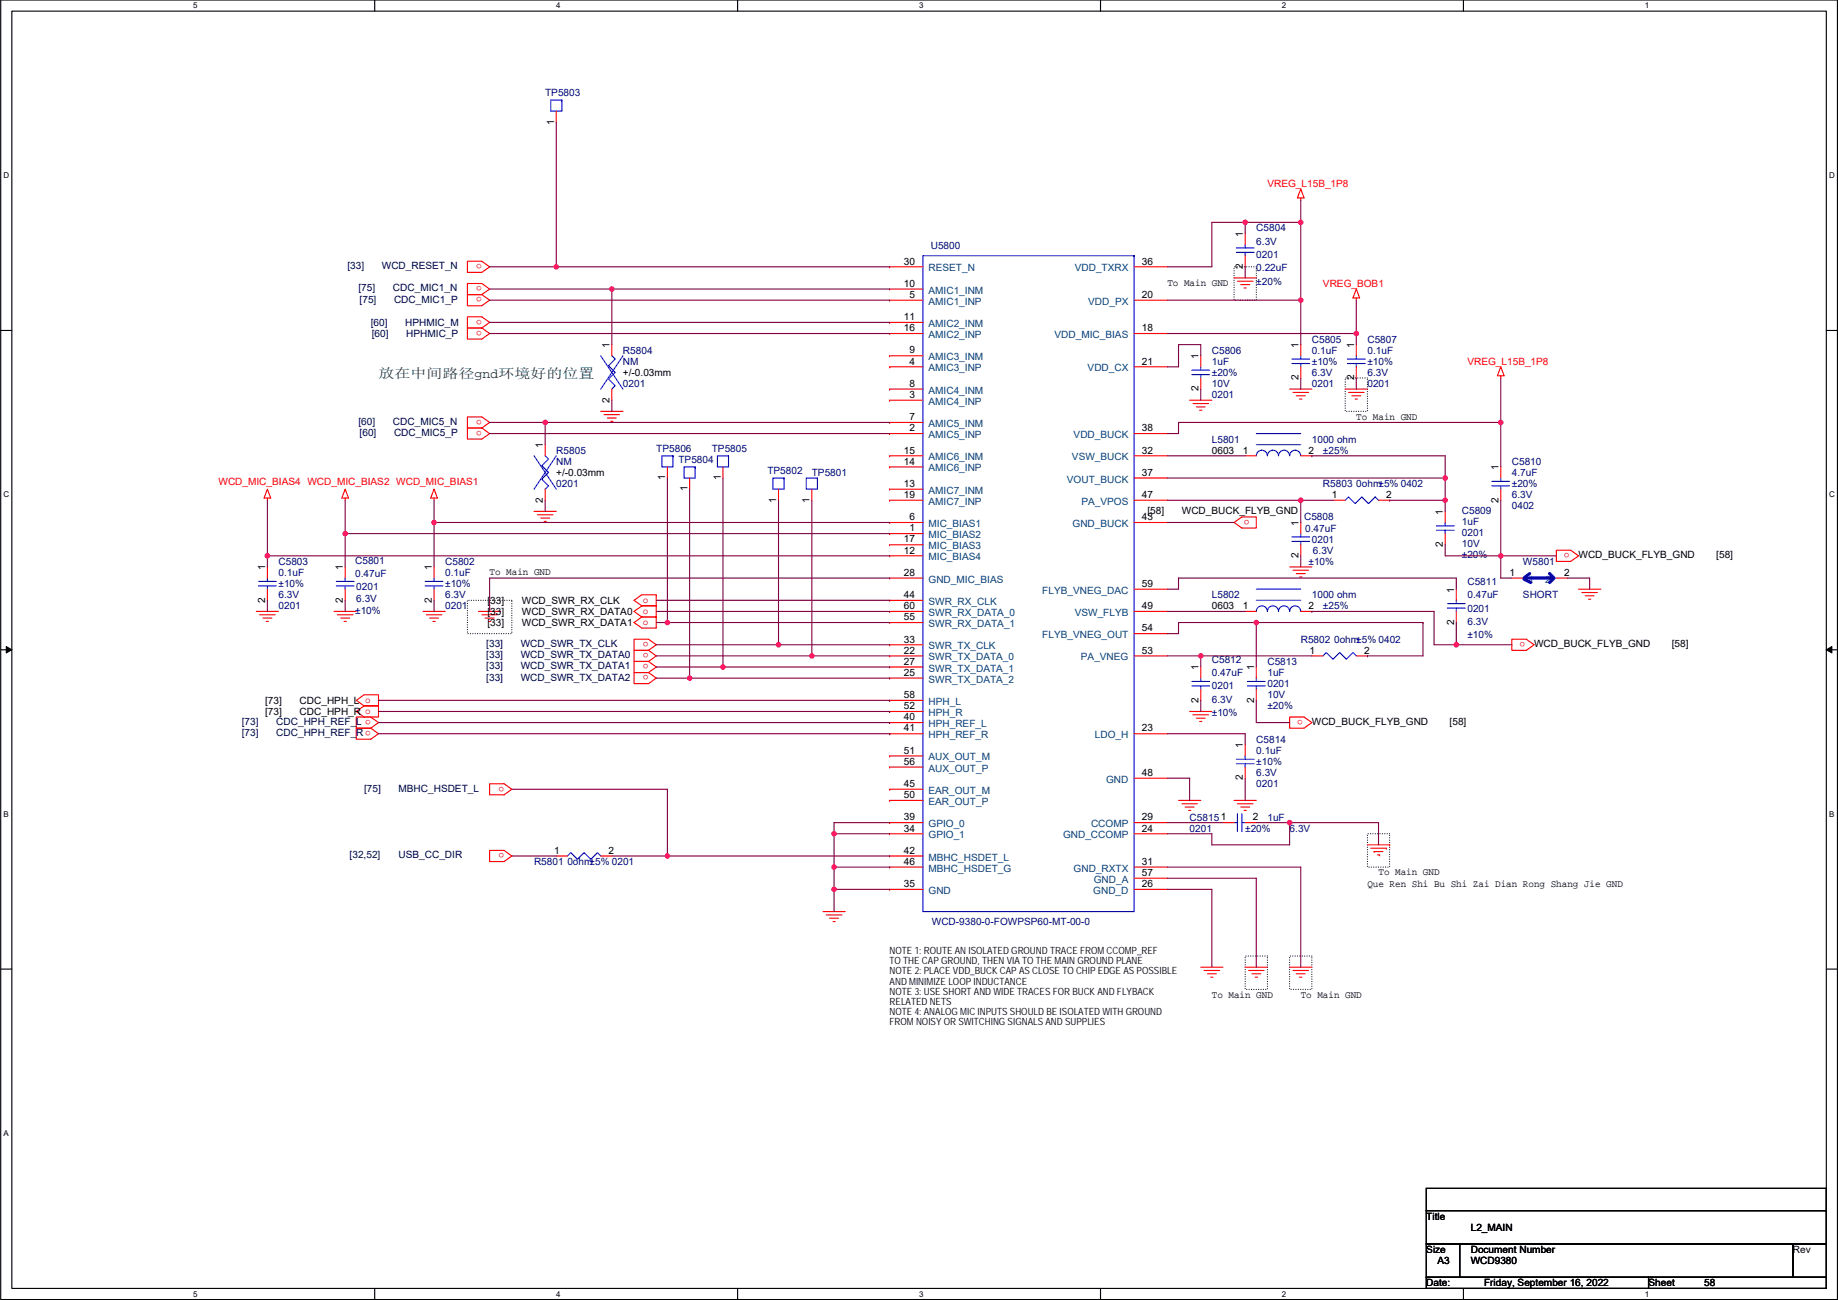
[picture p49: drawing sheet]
<svg xmlns="http://www.w3.org/2000/svg" width="420mm" height="297mm" viewBox="0 0 420 297" stroke-linecap="round" stroke-linejoin="round" font-family="sans-serif">
<defs><g id="words">
<text font-size="3" fill="#008000" x="86.5" y="86.4">放在中间路径gnd环境好的位置</text>
<g font-size="2.3" fill="#000080">
<text x="124.6" y="21.9">TP5803</text>
<text x="287.2" y="52.9">C5804</text>
<text x="212.8" y="56.9">U5800</text>
<text x="287.2" y="59">0201</text>
<text x="287.2" y="55.9">6.3V</text>
<text x="287.2" y="62">0.22uF</text>
<text x="287.2" y="65.1">±20%</text>
<text x="142.4" y="80.8">R5804</text>
<text x="142.4" y="83.4">NM</text>
<text x="277" y="80.8">C5806</text>
<text x="277" y="83.4">1uF</text>
<text x="299.9" y="78.3">C5805</text>
<text x="299.9" y="80.8">0.1uF</text>
<text x="299.9" y="83.4">±10%</text>
<text x="312.6" y="78.3">C5807</text>
<text x="312.6" y="80.8">0.1uF</text>
<text x="312.6" y="83.4">±10%</text>
<text x="142.4" y="88.4">0201</text>
<text x="277" y="88.4">10V</text>
<text x="277" y="85.9">±20%</text>
<text x="299.9" y="88.4">0201</text>
<text x="299.9" y="85.9">6.3V</text>
<text x="312.6" y="88.4">0201</text>
<text x="312.6" y="85.9">6.3V</text>
<text x="277" y="91">0201</text>
<text x="277" y="101.1">L5801</text>
<text x="299.9" y="101.1">1000 ohm</text>
<text x="127.2" y="103.7">R5805</text>
<text x="127.2" y="106.2">NM</text>
<text x="150" y="103.2">TP5806</text>
<text x="155.1" y="105.7">TP5804</text>
<text x="162.7" y="103.2">TP5805</text>
<text x="302.4" y="103.7">±25%</text>
<text x="345.6" y="106.2">C5810</text>
<text x="127.2" y="111.3">0201</text>
<text x="175.4" y="108.2">TP5802</text>
<text x="185.6" y="108.8">TP5801</text>
<text x="302.4" y="111.3">R5803 0ohm±5% 0402</text>
<text x="345.6" y="108.8">4.7uF</text>
<text x="345.6" y="113.8">6.3V</text>
<text x="345.6" y="111.3">±20%</text>
<text x="298.1" y="118.9">C5808</text>
<text x="334.2" y="117.4">C5809</text>
<text x="334.2" y="119.9">1uF</text>
<text x="345.6" y="116.4">0402</text>
<text x="298.4" y="121.5">0.47uF</text>
<text x="299.9" y="124">0201</text>
<text x="334.2" y="122.5">0201</text>
<text x="334.2" y="125">10V</text>
<text x="63.7" y="129.1">C5803</text>
<text x="63.7" y="131.6">0.1uF</text>
<text x="81.2" y="128.8">C5801</text>
<text x="81.2" y="131.9">0.47uF</text>
<text x="101.8" y="129.1">C5802</text>
<text x="101.8" y="131.6">0.1uF</text>
<text x="299.1" y="129.1">±10%</text>
<text x="300.1" y="126.5">6.3V</text>
<text x="334.2" y="127.6">±20%</text>
<text x="348.1" y="129.1">W5801</text>
<text x="63.7" y="136.7">6.3V</text>
<text x="63.7" y="134.2">±10%</text>
<text x="81.4" y="134.9">0201</text>
<text x="81.4" y="137.5">6.3V</text>
<text x="101.8" y="136.7">6.3V</text>
<text x="101.8" y="134.2">±10%</text>
<text x="277" y="136.7">L5802</text>
<text x="299.9" y="136.7">1000 ohm</text>
<text x="335.4" y="133.6">C5811</text>
<text x="335.4" y="136.7">0.47uF</text>
<text x="348.1" y="136.7">SHORT</text>
<text x="63.7" y="139.2">0201</text>
<text x="81.2" y="140.3">±10%</text>
<text x="101.8" y="139.2">0201</text>
<text x="302.4" y="139.2">±25%</text>
<text x="335.4" y="139.7">0201</text>
<text x="335.4" y="142.8">6.3V</text>
<text x="297.3" y="146.9">R5802 0ohm±5% 0402</text>
<text x="335.4" y="145.8">±10%</text>
<text x="277" y="151.4">C5812</text>
<text x="277" y="154.5">0.47uF</text>
<text x="289.7" y="151.9">C5813</text>
<text x="289.7" y="154.5">1uF</text>
<text x="277" y="157.5">0201</text>
<text x="277" y="160.6">6.3V</text>
<text x="289.7" y="157">0201</text>
<text x="289.7" y="159.6">10V</text>
<text x="277" y="163.6">±10%</text>
<text x="289.7" y="162.1">±20%</text>
<text x="287.2" y="169.7">C5814</text>
<text x="287.2" y="172.3">0.1uF</text>
<text x="287.2" y="179.9">0201</text>
<text x="287.2" y="177.3">6.3V</text>
<text x="287.2" y="174.8">±10%</text>
<text x="271.9" y="187.5">C58151</text>
<text x="271.9" y="190">0201</text>
<text x="284.6" y="190">±20%</text>
<text x="289.7" y="187.5">1uF</text>
<text x="294.8" y="190">6.3V</text>
<text x="122.1" y="197.7">R5801 0ohm±5% 0201</text>
<text x="213" y="211.4">WCD-9380-0-FOWPSP60-MT-00-0</text>
</g>
<g font-size="2.3">
<text x="126.6" y="28.5" transform="rotate(-90 126.6 28.5)">1</text>
<text x="284.1" y="54.1" transform="rotate(-90 284.1 54.1)">1</text>
<text x="206.6" y="60.5">30</text>
<text x="206.6" y="65.5">10</text>
<text x="261" y="60.5">36</text>
<text x="266.9" y="65.4">To Main GND</text>
<text x="284.1" y="61.5" transform="rotate(-90 284.1 61.5)">2</text>
<text x="207.9" y="68.1">5</text>
<text x="261" y="68.1">20</text>
<text x="206.6" y="73.2">11</text>
<text x="206.6" y="75.7">16</text>
<text x="261" y="75.7">18</text>
<text x="139.3" y="79.5" transform="rotate(-90 139.3 79.5)">1</text>
<text x="207.9" y="80.8">9</text>
<text x="207.9" y="83.3">4</text>
<text x="261" y="83.3">21</text>
<text x="274" y="82" transform="rotate(-90 274 82)">1</text>
<text x="296.8" y="79.5" transform="rotate(-90 296.8 79.5)">1</text>
<text x="309.5" y="79.5" transform="rotate(-90 309.5 79.5)">1</text>
<text x="142.4" y="85.9">+/-0.03mm</text>
<text x="207.9" y="88.4">8</text>
<text x="274" y="89.4" transform="rotate(-90 274 89.4)">2</text>
<text x="296.8" y="86.9" transform="rotate(-90 296.8 86.9)">2</text>
<text x="309.5" y="86.9" transform="rotate(-90 309.5 86.9)">2</text>
<text x="139.3" y="92" transform="rotate(-90 139.3 92)">2</text>
<text x="207.9" y="90.9">3</text>
<text x="310" y="95.9">To Main GND</text>
<text x="207.9" y="96">7</text>
<text x="207.9" y="98.6">2</text>
<text x="261" y="98.6">38</text>
<text x="124.1" y="102.4" transform="rotate(-90 124.1 102.4)">1</text>
<text x="206.6" y="103.6">15</text>
<text x="206.6" y="106.2">14</text>
<text x="261" y="103.6">32</text>
<text x="277" y="103.7">0603</text>
<text x="284.1" y="103.6">1</text>
<text x="299.1" y="103.6">2</text>
<text x="342.6" y="107.4" transform="rotate(-90 342.6 107.4)">1</text>
<text x="127.2" y="108.8">+/-0.03mm</text>
<text x="152.1" y="109.7" transform="rotate(-90 152.1 109.7)">1</text>
<text x="157.1" y="112.3" transform="rotate(-90 157.1 112.3)">1</text>
<text x="164.7" y="109.7" transform="rotate(-90 164.7 109.7)">1</text>
<text x="206.6" y="111.3">13</text>
<text x="206.6" y="113.8">19</text>
<text x="261" y="108.7">37</text>
<text x="261" y="113.8">47</text>
<text x="304.4" y="113.8">1</text>
<text x="316.9" y="113.8">2</text>
<text x="124.1" y="114.8" transform="rotate(-90 124.1 114.8)">2</text>
<text x="177.5" y="114.8" transform="rotate(-90 177.5 114.8)">1</text>
<text x="185.1" y="114.8" transform="rotate(-90 185.1 114.8)">1</text>
<text x="207.9" y="118.9">6</text>
<text x="261" y="118.9">43</text>
<text x="262.3" y="117.4">[58]</text>
<text x="270.2" y="117.4">WCD_BUCK_FLYB_GND</text>
<text x="329.8" y="117.6" transform="rotate(-90 329.8 117.6)">1</text>
<text x="342.6" y="114.8" transform="rotate(-90 342.6 114.8)">2</text>
<text x="206.6" y="124">17</text>
<text x="207.9" y="121.4">1</text>
<text x="296.8" y="120.1" transform="rotate(-90 296.8 120.1)">1</text>
<text x="329.8" y="125" transform="rotate(-90 329.8 125)">2</text>
<text x="60.6" y="130.3" transform="rotate(-90 60.6 130.3)">1</text>
<text x="78.4" y="130.3" transform="rotate(-90 78.4 130.3)">1</text>
<text x="98.7" y="130.3" transform="rotate(-90 98.7 130.3)">1</text>
<text x="111.9" y="131.5">To Main GND</text>
<text x="206.6" y="126.5">12</text>
<text x="206.6" y="131.6">28</text>
<text x="296.8" y="127.5" transform="rotate(-90 296.8 127.5)">2</text>
<text x="345.1" y="131.6">1</text>
<text x="357.5" y="131.6">2</text>
<text x="360.8" y="127.6">WCD_BUCK_FLYB_GND</text>
<text x="392.3" y="127.6">[58]</text>
<text x="60.6" y="137.7" transform="rotate(-90 60.6 137.7)">2</text>
<text x="78.4" y="137.7" transform="rotate(-90 78.4 137.7)">2</text>
<text x="98.7" y="137.7" transform="rotate(-90 98.7 137.7)">2</text>
<text x="111.4" y="138">[33]</text>
<text x="119.3" y="138">WCD_SWR_RX_CLK</text>
<text x="206.6" y="136.7">44</text>
<text x="261" y="134.1">59</text>
<text x="332.4" y="135.4" transform="rotate(-90 332.4 135.4)">1</text>
<text x="111.4" y="140.5">[33]</text>
<text x="111.4" y="143">[33]</text>
<text x="119.3" y="140.5">WCD_SWR_RX_DATA0</text>
<text x="119.3" y="143">WCD_SWR_RX_DATA1</text>
<text x="206.6" y="139.2">60</text>
<text x="206.6" y="141.7">55</text>
<text x="261" y="139.2">49</text>
<text x="277" y="139.2">0603</text>
<text x="284.1" y="139.2">1</text>
<text x="299.1" y="139.2">2</text>
<text x="332.4" y="142.8" transform="rotate(-90 332.4 142.8)">2</text>
<text x="206.6" y="146.8">33</text>
<text x="206.6" y="149.4">22</text>
<text x="261" y="144.3">54</text>
<text x="261" y="149.4">53</text>
<text x="299.4" y="149.4">1</text>
<text x="311.8" y="149.4">2</text>
<text x="350.7" y="147.9">WCD_BUCK_FLYB_GND</text>
<text x="382.2" y="147.9">[58]</text>
<text x="206.6" y="151.9">27</text>
<text x="206.6" y="154.4">25</text>
<text x="274" y="153.2" transform="rotate(-90 274 153.2)">1</text>
<text x="286.7" y="153.2" transform="rotate(-90 286.7 153.2)">1</text>
<text x="60.6" y="160.8">[73]</text>
<text x="68.5" y="160.8">CDC_HPH_L o</text>
<text x="206.6" y="159.5">58</text>
<text x="274" y="160.5" transform="rotate(-90 274 160.5)">2</text>
<text x="286.7" y="160.5" transform="rotate(-90 286.7 160.5)">2</text>
<text x="60.6" y="163.4">[73]</text>
<text x="68.5" y="163.4">CDC_HPH_R o</text>
<text x="206.6" y="162.1">52</text>
<text x="206.6" y="164.6">40</text>
<text x="206.6" y="167.1">41</text>
<text x="261" y="167.1">23</text>
<text x="299.9" y="165.7">WCD_BUCK_FLYB_GND</text>
<text x="331.4" y="165.7">[58]</text>
<text x="206.6" y="172.2">51</text>
<text x="284.1" y="170.9" transform="rotate(-90 284.1 170.9)">1</text>
<text x="206.6" y="174.8">56</text>
<text x="206.6" y="179.8">45</text>
<text x="261" y="177.3">48</text>
<text x="284.1" y="178.3" transform="rotate(-90 284.1 178.3)">2</text>
<text x="206.6" y="182.4">50</text>
<text x="206.6" y="187.5">39</text>
<text x="206.6" y="190">34</text>
<text x="261" y="187.5">29</text>
<text x="261" y="190">24</text>
<text x="286.4" y="187.5">2</text>
<text x="126.6" y="195.1">1</text>
<text x="139.1" y="195.1">2</text>
<text x="206.6" y="195.1">42</text>
<text x="206.6" y="197.6">46</text>
<text x="261" y="197.6">31</text>
<text x="206.6" y="202.7">35</text>
<text x="261" y="200.2">57</text>
<text x="261" y="202.7">26</text>
<text x="312.6" y="202.6">Que Ren Shi Bu Shi Zai Dian Rong Shang Jie GND</text>
<text x="315.1" y="200">To Main GND</text>
<text x="203.4" y="218">NOTE 1: ROUTE AN ISOLATED GROUND TRACE FROMCCOM</text>
<text x="203.4" y="220.3">TO THE CAP GROUND, THEN VIA TO THE M</text>
<text x="242.6" y="220.3">AIN GROUND PLANE</text>
<text x="258.7" y="218">P_REF</text>
<text x="203.4" y="222.6">NOTE 2: PLACE VDD_BUCK CAP AS CLOSE TO CHIP EDGE AS POSSIBLE</text>
<text x="203.4" y="225">AND M</text>
<text x="203.4" y="227.3">NOTE 3: USE SHORT AND W</text>
<text x="209.4" y="225">INIM</text>
<text x="213.4" y="225">IZE LOOP INDUCTANCE</text>
<text x="228.9" y="227.3">IDE TRACES FOR BUCK AND FLYBACK</text>
<text x="277" y="228">To Main GND</text>
<text x="297.3" y="228">To Main GND</text>
<text x="203.4" y="229.6">RELATED NETS</text>
<text x="203.4" y="231.9">NOTE 4: ANALOG M</text>
<text x="221.1" y="231.9">IC INPUTS SHOULD BE ISOLATED W</text>
<text x="253.8" y="231.9">ITH GROUND</text>
<text x="203.4" y="234.2">FROMNOISY OR SW</text>
<text x="222.1" y="234.2">ITCHING SIGNALS AND SUPPLIES</text>
<text x="326" y="278.7">Title</text>
<text x="336.2" y="281.2">L2_MAIN</text>
<text x="326" y="286.3">Size</text>
<text x="336.2" y="286.3">Document Number</text>
<text x="409.9" y="286.3">Rev</text>
<text x="326" y="293.9">Date:</text>
<text x="328.6" y="288.8">A3</text>
<text x="336.2" y="288.8">WCD9380</text>
<text x="339.3" y="293.9">Friday, September 16, 2022</text>
<text x="376.8" y="293.9">Sheet</text>
<text x="389.5" y="293.9">58</text>
</g>
<g font-size="2.3" fill="#f00">
<text x="289.7" y="42.7">VREG_L15B_1P8</text>
<text x="110.1" y="60.3" transform="rotate(180 110.1 60.3)">o</text>
<text x="110.1" y="65.4" transform="rotate(180 110.1 65.4)">o</text>
<text x="302.4" y="65.6">VREG_BOB1</text>
<text x="110.1" y="68" transform="rotate(180 110.1 68)">o</text>
<text x="110.1" y="73" transform="rotate(180 110.1 73)">o</text>
<text x="110.1" y="75.6" transform="rotate(180 110.1 75.6)">o</text>
<text x="335.4" y="83.4">VREG_L15B_1P8</text>
<text x="110.1" y="95.9" transform="rotate(180 110.1 95.9)">o</text>
<text x="110.1" y="98.4" transform="rotate(180 110.1 98.4)">o</text>
<text x="49.9" y="110.8">WCD_MIC_BIAS4 WCD_MIC_BIAS2 WCD_MIC_BIAS1</text>
<text x="285.7" y="118.8" transform="rotate(180 285.7 118.8)">o</text>
<text x="358.8" y="126.4" transform="rotate(180 358.8 126.4)">o</text>
<text x="147" y="137.8">o</text>
<text x="147" y="140.3">o</text>
<text x="147" y="142.9">o</text>
<text x="148.2" y="146.7" transform="rotate(180 148.2 146.7)">o</text>
<text x="148.2" y="149.2" transform="rotate(180 148.2 149.2)">o</text>
<text x="348.7" y="146.7" transform="rotate(180 348.7 146.7)">o</text>
<text x="148.2" y="151.8" transform="rotate(180 148.2 151.8)">o</text>
<text x="148.2" y="154.3" transform="rotate(180 148.2 154.3)">o</text>
<text x="84.7" y="164.5" transform="rotate(180 84.7 164.5)">o</text>
<text x="84.7" y="167" transform="rotate(180 84.7 167)">o</text>
<text x="297.9" y="164.5" transform="rotate(180 297.9 164.5)">o</text>
<text x="115.2" y="179.7" transform="rotate(180 115.2 179.7)">o</text>
<text x="115.2" y="195" transform="rotate(180 115.2 195)">o</text>
</g>
<g font-size="2.3" fill="#000040">
<text x="79.4" y="61.5">[33]</text>
<text x="87.3" y="61.5">WCD_RESET_N</text>
<text x="82" y="66.6">[75]</text>
<text x="82.2" y="69.1">[75]</text>
<text x="89.8" y="66.6">CDC_MIC1_N</text>
<text x="90.1" y="69.1">CDC_MIC1_P</text>
<text x="84.7" y="74.5">[60]</text>
<text x="85" y="77">[60]</text>
<text x="92.6" y="74.5">HPHMIC_M</text>
<text x="92.9" y="77">HPHMIC_P</text>
<text x="82" y="97.1">[60]</text>
<text x="82.2" y="99.6">[60]</text>
<text x="89.8" y="97.1">CDC_MIC5_N</text>
<text x="90.1" y="99.6">CDC_MIC5_P</text>
<text x="111.2" y="147.9">[33]</text>
<text x="119" y="147.9">WCD_SWR_TX_CLK</text>
<text x="111.2" y="150.4">[33]</text>
<text x="111.2" y="153">[33]</text>
<text x="111.2" y="155.5">[33]</text>
<text x="119" y="150.4">WCD_SWR_TX_DATA0</text>
<text x="119" y="153">WCD_SWR_TX_DATA1</text>
<text x="119" y="155.5">WCD_SWR_TX_DATA2</text>
<text x="55.3" y="165.7">[73]</text>
<text x="63.2" y="165.7">CDC_HPH_REF_L</text>
<text x="55.3" y="168.2">[73]</text>
<text x="63.2" y="168.2">CDC_HPH_REF_R</text>
<text x="83.2" y="180.9">[75]</text>
<text x="91.1" y="180.9">MBHC_HSDET_L</text>
<text x="79.9" y="196.1">[32,52]</text>
<text x="91.1" y="196.1">USB_CC_DIR</text>
</g>
<g font-size="2.3" fill="#004080">
<text x="212.3" y="62">RESET_N</text>
<text x="245.7" y="62">VDD_TXRX</text>
<text x="212.3" y="67.1">AMIC1_INM</text>
<text x="212.3" y="69.6">AMIC1_INP</text>
<text x="248.8" y="69.6">VDD_PX</text>
<text x="212.3" y="74.7">AMIC2_INM</text>
<text x="212.3" y="77.2">AMIC2_INP</text>
<text x="241.1" y="77.2">VDD_MIC_BIAS</text>
<text x="212.3" y="82.3">AMIC3_INM</text>
<text x="212.3" y="84.9">AMIC3_INP</text>
<text x="212.3" y="89.9">AMIC4_INM</text>
<text x="248.6" y="84.9">VDD_CX</text>
<text x="212.3" y="92.5">AMIC4_INP</text>
<text x="212.3" y="97.6">AMIC5_INM</text>
<text x="212.3" y="100.1">AMIC5_INP</text>
<text x="245.4" y="100.1">VDD_BUCK</text>
<text x="212.3" y="105.2">AMIC6_INM</text>
<text x="212.3" y="107.7">AMIC6_INP</text>
<text x="245" y="105.2">VSW_BUCK</text>
<text x="212.3" y="112.8">AMIC7_INM</text>
<text x="243.9" y="110.3">VOUT_BUCK</text>
<text x="212.3" y="115.3">AMIC7_INP</text>
<text x="247.2" y="115.3">PA_VPOS</text>
<text x="212.3" y="120.4">MIC_BIAS1</text>
<text x="212.3" y="123">MIC_BIAS2</text>
<text x="212.3" y="125.5">MIC_BIAS3</text>
<text x="245.2" y="120.4">GND_BUCK</text>
<text x="212.3" y="128">MIC_BIAS4</text>
<text x="212.3" y="133.1">GND_MIC_BIAS</text>
<text x="238.3" y="135.7">FLYB_VNEG_DAC</text>
<text x="349.4" y="133.1">1</text>
<text x="353.2" y="133.1">2</text>
<text x="212.3" y="138.2">SWR_RX_CLK</text>
<text x="212.3" y="140.7">SWR_RX_DATA_0</text>
<text x="212.3" y="143.3">SWR_RX_DATA_1</text>
<text x="245.7" y="140.7">VSW_FLYB</text>
<text x="212.3" y="148.4">SWR_TX_CLK</text>
<text x="238.3" y="145.8">FLYB_VNEG_OUT</text>
<text x="212.3" y="150.9">SWR_TX_DATA_0</text>
<text x="212.3" y="153.4">SWR_TX_DATA_1</text>
<text x="212.3" y="156">SWR_TX_DATA_2</text>
<text x="247.1" y="150.9">PA_VNEG</text>
<text x="212.3" y="161.1">HPH_L</text>
<text x="212.3" y="163.6">HPH_R</text>
<text x="212.3" y="166.1">HPH_REF_L</text>
<text x="212.3" y="168.7">HPH_REF_R</text>
<text x="212.3" y="173.8">AUX_OUT_M</text>
<text x="250.3" y="168.7">LDO_H</text>
<text x="212.3" y="176.3">AUX_OUT_P</text>
<text x="252.9" y="178.8">GND</text>
<text x="212.3" y="181.4">EAR_OUT_M</text>
<text x="212.3" y="183.9">EAR_OUT_P</text>
<text x="212.3" y="189">GPIO_0</text>
<text x="212.3" y="191.5">GPIO_1</text>
<text x="243" y="191.5">GND_CCOMP</text>
<text x="249.4" y="189">CCOMP</text>
<text x="212.3" y="196.6">MBHC_HSDET_L</text>
<text x="212.3" y="199.2">MBHC_HSDET_G</text>
<text x="245.4" y="199.2">GND_RXTX</text>
<text x="250" y="201.7">GND_A</text>
<text x="212.3" y="204.2">GND</text>
<text x="249.9" y="204.2">GND_D</text>
</g>
<g font-size="1.8">
<text x="44.2" y="1.9">5</text>
<text x="127.1" y="1.9">4</text>
<text x="210.1" y="1.9">3</text>
<text x="293.1" y="1.9">2</text>
<text x="376" y="1.9">1</text>
<text x=".8" y="40.7">D</text>
<text x="418.1" y="40.7">D</text>
<text x=".8" y="113.6">C</text>
<text x="418.1" y="113.6">C</text>
<text x=".8" y="186.6">B</text>
<text x="418.1" y="186.6">B</text>
<text x=".8" y="259.6">A</text>
<text x="44.2" y="296.3">5</text>
<text x="127.1" y="296.3">4</text>
<text x="210.1" y="296.3">3</text>
<text x="293.1" y="296.3">2</text>
<text x="376" y="296.3">1</text>
</g>
</g></defs>
<path d="M.2 0h419.8v296.9h-419.8zM2.7 2.5h414.8v291.9h-414.8z" fill="none" stroke="#000" stroke-width=".25"/>
<g fill="#fff">
<path d="M44.2 .3h1v2h-1z"/>
<path d="M44.2 294.6h1v2.1h-1z"/>
</g>
<path d="M85.7 0v2.5M85.7 294.4v2.5" fill="none" stroke="#000" stroke-width=".25"/>
<g fill="#fff">
<path d="M127.1 .3h1v2h-1z"/>
<path d="M127.1 294.6h1v2.1h-1z"/>
</g>
<path d="M168.6 0v2.5M168.6 294.4v2.5" fill="none" stroke="#000" stroke-width=".25"/>
<g fill="#fff">
<path d="M210.1 .3h1v2h-1z"/>
<path d="M210.1 294.6h1v2.1h-1z"/>
</g>
<path d="M251.6 0v2.5M251.6 294.4v2.5" fill="none" stroke="#000" stroke-width=".25"/>
<g fill="#fff">
<path d="M293.1 .3h1v2h-1z"/>
<path d="M293.1 294.6h1v2.1h-1z"/>
</g>
<path d="M334.5 0v2.5M334.5 294.4v2.5" fill="none" stroke="#000" stroke-width=".25"/>
<g fill="#fff">
<path d="M376 .3h1v2h-1z"/>
<path d="M376 294.6h1v2.1h-1z"/>
<path d="M.8 39h1.3v2.1h-1.3z"/>
<path d="M418.1 39h1.3v2.1h-1.3z"/>
<path d="M.8 112h1.3v2h-1.3z"/>
<path d="M418.1 112h1.3v2h-1.3z"/>
</g>
<path d="M.2 75.5h2.5M417.5 75.5h2.5" fill="none" stroke="#000" stroke-width=".25"/>
<g fill="#fff">
<path d="M.8 184.9h1.2v2.1h-1.2z"/>
<path d="M418.1 184.9h1.2v2.1h-1.2z"/>
</g>
<path d="M.2 148.5h2.5M417.5 148.5h2.5" fill="none" stroke="#000" stroke-width=".25"/>
<path d="M1.4 147.7l1.3 .8-1.3 .7zM417.5 148.5l1.3-.8v1.5z" fill="#000" stroke="#000" stroke-width=".23"/>
<path d="M.8 257.9h1.2v2h-1.2z" fill="#fff"/>
<g fill="none" stroke="#000" stroke-width=".25">
<path d="M.2 221.4h2.5M417.5 221.4h2.5M326 271.5h91.5v5.1h-91.5zM326 276.6h91.5v7.6h-91.5zM417.5 271.5h.1M417.5 276.6h.1M326 284.2h7.7v7.7h-7.7zM326 291.9h50.8v2.5h-50.8zM333.7 284.2h.1M333.7 284.2h76.2v7.7h-76.2zM376.8 291.9h.1M376.8 291.9h40.7v2.5h-40.7z"/>
<path d="M409.9 284.2h.1M409.9 284.2h7.6v7.7h-7.6zM417.5 284.2h.1M417.5 291.9h.1"/>
</g>
<path d="M282.1 61h5.1v7.6h-5.1zM307.5 86.4h5.1v7.6h-5.1zM106.8 137.2h10.2v7.6h-10.2zM312.6 190.5h5.1v7.6h-5.1zM284.6 218.4h5.1v7.7h-5.1zM294.8 218.4h5.1v7.7h-5.1z" fill="none" stroke="#000" stroke-width=".25" stroke-dasharray="0 .5"/>
<g fill="none" stroke="#f00" stroke-width=".25">
<path d="M127.2 25.4v2.5M106.8 59.7h3.3l1.8 1.3-1.8 1.2h-3.3zM284.6 53.3v2.6M284.6 58.4v2.6M297.3 43.2l.8 2h-1.5zM297.3 45.2v.5M106.8 64.8h3.3l1.8 1.2-1.8 1.3h-3.3zM106.8 67.3h3.3l1.8 1.3-1.8 1.3h-3.3zM106.8 72.4h3.3l1.8 1.3-1.8 1.2h-3.3zM106.8 74.9h3.3l1.8 1.3-1.8 1.3h-3.3zM139.9 78.7v2.6M203.4 61h7.6"/>
<path d="M203.4 66h7.6M203.4 68.6h7.6M203.4 73.7h7.6M203.4 76.2h7.6M203.4 61h.1M203.4 66h.1M203.4 68.6h.1M203.4 73.7h.1M203.4 76.2h.1M259.2 61h7.7M259.2 68.6h7.7M259.2 76.2h7.7"/>
<path d="M282.1 63.5h5.1M282.9 64.3h3.5M283.6 65h2.1M284.4 65.8h.5M297.3 78.7v2.6M310 66l.8 2.1h-1.5zM310 68.1v.5M310 78.7v2.6M106.8 95.3h3.3l1.8 1.2-1.8 1.3h-3.3zM106.8 97.8h3.3l1.8 1.3-1.8 1.2h-3.3zM137.3 94h5.1M138.1 94.7h3.5"/>
<path d="M138.8 95.5h2.1M139.6 96.3h.5M139.9 88.9v2.5M203.4 81.3h7.6M203.4 83.8h7.6M203.4 88.9h7.6M203.4 91.4h7.6M203.4 96.5h7.6M203.4 99.1h7.6M203.4 81.3h.1M203.4 83.8h.1M203.4 88.9h.1"/>
<path d="M203.4 91.4h.1M203.4 96.5h.1M203.4 99.1h.1M259.2 83.8h7.7M259.2 99.1h7.7M271.9 91.4h5.1M272.7 92.2h3.6M273.5 93h2M274.2 93.7h.5M274.5 81.3v2.5M274.5 86.4v2.5M294.8 88.9h5.1"/>
<path d="M295.6 89.7h3.5M296.3 90.4h2.1M297.1 91.2h.5M297.3 83.8v2.6M307.5 88.9h5.1M308.3 89.7h3.5M309 90.4h2.1M309.8 91.2h.5M310 83.8v2.6M343.1 85.9v.5M343.1 83.8l.7 2.1h-1.5zM61.1 111.8l.8 2h-1.5z"/>
<path d="M61.1 113.8v.5M78.9 111.8l.8 2h-1.6zM78.9 113.8v.5M99.2 111.8l.8 2h-1.5zM99.2 113.8v.5M122.1 116.8h5.1M122.8 117.6h3.6M123.6 118.4h2M124.4 119.1h.5M124.6 101.6v2.5M124.6 111.8v2.5M152.6 106.7v2.5"/>
<path d="M157.6 109.2v2.6M165.3 106.7v2.5M178 111.8v2.5M185.6 111.8v2.5M203.4 114.3h7.6M203.4 104.1h7.6M203.4 106.7h7.6M203.4 111.8h7.6M203.4 119.4h7.6M203.4 104.1h.1M203.4 106.7h.1M203.4 111.8h.1"/>
<path d="M203.4 114.3h.1M203.4 119.4h.1M259.2 104.1h7.7M259.2 109.2h7.7M259.2 114.3h7.7M259.2 119.4h7.7M282.1 119.4l1.8-1.3h3.3v2.6h-3.3zM284.6 104.1h2.6M297.3 104.1h2.6M297.3 119.4v2.5M305 114.3h2.5M315.1 114.3h2.6"/>
<path d="M317.7 114.3h.1M330.4 116.8v2.6M343.1 106.7v2.5M343.1 111.8v2.5M58.6 139.7h5.1M61.1 129.5v2.6M61.1 134.6v2.6M76.4 139.7h5M78.9 129.5v2.6M78.9 134.6v2.6M96.7 139.7h5.1M99.2 129.5v2.6"/>
<path d="M99.2 134.6v2.6M109.4 139.7h5.1M144.9 137.2l1.8-1.3h3.3v2.5h-3.3zM146.7 138.4l-1.8 1.3 1.8 1.3M146.7 138.4h3.3v2.6h-3.3M203.4 121.9h7.6M203.4 124.5h7.6M203.4 127h7.6M203.4 132.1h7.6M203.4 137.2h7.6M203.4 139.7h7.6M203.4 121.9h.1"/>
<path d="M203.4 124.5h.1M203.4 127h.1M203.4 132.1h.1M203.4 137.2h.1M203.4 139.7h.1M259.2 134.6h7.7M259.2 139.7h7.7M284.6 139.7h2.6M294.8 129.5h5.1M295.6 130.3h3.5M296.3 131.1h2.1M297.1 131.8h.5"/>
<path d="M297.3 139.7h2.6M297.3 124.5v2.5M330.4 121.9v2.6M332.9 134.6v2.6M332.9 139.7v2.5M345.6 132.1h2.5M355.8 132.1h2.5M355.8 125.7h3.3l1.7 1.3-1.7 1.3h-3.3zM360.8 134.6h5.1M361.6 135.4h3.6M362.4 136.2h2M363.1 136.9h.5"/>
<path d="M59.3 140.5h3.6M60.1 141.2h2M60.9 142h.5M77.1 140.5h3.6M77.9 141.2h2M78.7 142h.5M97.4 140.5h3.6M98.2 141.2h2M99 142h.5M110.1 140.5h3.6M110.9 141.2h2M111.7 142h.5"/>
<path d="M144.9 142.2l1.8-1.2h3.3v2.5h-3.3zM144.9 146.1h3.3l1.8 1.2-1.8 1.3h-3.3zM144.9 153.7h3.3l1.8 1.2-1.8 1.3h-3.3zM148.2 148.6l1.8 1.3-1.8 1.2M148.2 151.1l1.8 1.3-1.8 1.3M148.2 148.6h-3.3v2.5h3.3M148.2 151.1h-3.3v2.6h3.3M203.4 142.2h7.6M203.4 147.3h7.6M203.4 149.9h7.6M203.4 152.4h7.6M203.4 154.9h7.6"/>
<path d="M203.4 142.2h.1M203.4 147.3h.1M203.4 149.9h.1M203.4 152.4h.1M203.4 154.9h.1M259.2 144.8h7.7M259.2 149.9h7.7M274.5 152.4v2.5M274.5 157.5v2.5M287.2 152.4v2.5M287.2 157.5v2.5M299.9 149.9h2.5"/>
<path d="M310 149.9h2.6M345.6 146.1h3.3l1.8 1.2-1.8 1.3h-3.3zM81.4 163.8h3.3l1.8 1.3-1.8 1.3h-3.3zM81.4 166.4h3.3l1.8 1.2-1.8 1.3h-3.3zM81.4 160l1.8-1.2h3.3v2.5h-3.3zM81.4 162.6l1.8-1.3h3.3v2.5h-3.3zM111.9 179.1h3.3l1.8 1.2-1.8 1.3h-3.3zM203.4 160h7.6M203.4 162.6h7.6M203.4 165.1h7.6M203.4 167.6h7.6M203.4 172.7h7.6"/>
<path d="M203.4 175.3h7.6M203.4 160h.1M203.4 162.6h.1M203.4 165.1h.1M203.4 167.6h.1M203.4 172.7h.1M203.4 175.3h.1M259.2 167.6h7.7M259.2 177.8h7.7M271.9 162.6h5.1M272.7 163.3h3.6M273.5 164.1h2"/>
<path d="M274.2 164.9h.5M284.6 170.2v2.5M284.6 175.3v2.5M294.8 163.8h3.3l1.8 1.3-1.8 1.3h-3.3zM111.9 194.3h3.3l1.8 1.3-1.8 1.3h-3.3zM127.2 195.6h2.5M137.3 195.6h2.6M203.4 180.3h7.6M203.4 182.9h7.6M203.4 188h7.6M203.4 190.5h7.6M203.4 195.6h7.6"/>
<path d="M203.4 198.1h7.6M203.4 180.3h.1M203.4 182.9h.1M203.4 188h.1M203.4 190.5h.1M203.4 195.6h.1M203.4 198.1h.1M259.2 188h7.7M259.2 190.5h7.7M259.2 198.1h7.7M269.4 182.9h5.1M270.2 183.6h3.5"/>
<path d="M270.9 184.4h2.1M271.7 185.2h.5M279.6 188h2.5M282.1 182.9h5.1M282.9 183.6h3.5M283.6 184.4h2.1M284.4 185.2h.5M284.6 188h2.6M312.6 193h5.1M313.3 193.8h3.6M314.1 194.6h.1M314.1 194.6h2"/>
<path d="M314.9 195.3h.5M315.4 195.3h.1M316.9 193.8h.1M317.7 193h.1M188.1 208.3h5.1M188.9 209h3.5M189.6 209.8h2.1M190.4 210.6h.5M203.4 203.2h7.6M203.4 203.2h.1M259.2 200.7h7.7M259.2 203.2h7.7"/>
<path d="M274.5 221h5.1M275.2 221.7h3.6M276 222.5h2M276.8 223.3h.5M284.6 221h5.1M285.4 221.7h3.6M286.2 222.5h2M286.9 223.3h.5M294.8 221h5.1M295.6 221.7h3.5M296.3 222.5h2.1M297.1 223.3h.5"/>
</g>
<g fill="none" stroke="#00f" stroke-width=".25">
<path d="M125.9 22.9h2.5v2.5h-2.5zM128.4 22.9h.1M211 58.4h48.2v149.9h-48.2zM259.2 58.4h.1M282.6 56.6h4.1M282.6 57.7h4.1M284.6 55.9v.7M284.6 57.7v.7M137.3 81.3l5.1 7.6M139.9 81.3l.7 .7-1.5 1.6 1.5 1.5-1.5 1.5 1.5 1.5-.7 .8M142.4 81.3l-5.1 7.6M272.5 84.6h4"/>
<path d="M272.5 85.6h4M274.5 83.8v.8M274.5 85.6v.8M287.2 99.1h10.1M295.3 82h4.1M295.3 83.1h4.1M297.3 81.3v.7M297.3 83.1v.7M308 82h4.1M308 83.1h4.1M310 81.3v.7M310 83.1v.7"/>
<path d="M122.1 104.1l5.1 7.7M124.6 104.1l.8 .8-1.5 1.5 1.5 1.6-1.5 1.5 1.5 1.5-.8 .8M127.2 104.1l-5.1 7.7M151.3 104.1h2.5v2.6h-2.5zM153.8 104.1h.1M156.4 106.7h2.5v2.5h-2.5zM158.9 106.7h.1M164 104.1h2.5v2.6h-2.5zM166.5 104.1h.1M176.7 109.2h2.5v2.6h-2.5zM179.2 109.2h.1M184.3 109.2h2.6v2.6h-2.6z"/>
<path d="M186.9 109.2h.1M287.2 101.6h10.1M294.8 104.1a1.27 1.27 0 0 0-1.3-1.2 1.27 1.27 0 0 0-1.2 1.2 1.27 1.27 0 0 0-1.3-1.2 1.27 1.27 0 0 0-1.3 1.2 1.27 1.27 0 0 0-1.2-1.2 1.27 1.27 0 0 0-1.3 1.2M297.3 104.1a1.27 1.27 0 0 0-1.2-1.2 1.27 1.27 0 0 0-1.3 1.2M315.1 114.3l-.7-.8-1.6 1.6-1.5-1.6-1.5 1.6-1.5-1.6-.8 .8M330.4 119.4v.7M341 110h4.1M341 111h4.1M343.1 109.2v.8M343.1 111v.8M59.1 132.8h4.1M59.1 133.9h4.1"/>
<path d="M61.1 132.1v.7M61.1 133.9v.7M76.9 132.8h4M76.9 133.9h4M78.9 132.1v.7M78.9 133.9v.7M97.2 132.8h4.1M97.2 133.9h4.1M99.2 132.1v.7M99.2 133.9v.7M287.2 137.2h10.1M287.2 134.6h10.1"/>
<path d="M294.8 139.7a1.27 1.27 0 0 0-1.3-1.3 1.27 1.27 0 0 0-1.2 1.3 1.27 1.27 0 0 0-1.3-1.3 1.27 1.27 0 0 0-1.3 1.3 1.27 1.27 0 0 0-1.2-1.3 1.27 1.27 0 0 0-1.3 1.3M295.3 122.7h4.1M295.3 123.7h4.1M297.3 139.7a1.27 1.27 0 0 0-1.2-1.3 1.27 1.27 0 0 0-1.3 1.3M297.3 121.9v.8M297.3 123.7v.8M328.3 120.1h4.1M328.3 121.2h4.1M330.4 121.2v.7M330.9 137.9h4M330.9 138.9h4M332.9 137.2v.7"/>
<path d="M332.9 138.9v.8M272.5 155.7h4M272.5 156.7h4M274.5 154.9v.8M274.5 156.7v.8M285.2 155.7h4M285.2 156.7h4M287.2 154.9v.8M287.2 156.7v.8M302.4 149.9l.8-.8 1.5 1.5 1.5-1.5 1.6 1.5 1.5-1.5 .7 .8M282.6 173.5h4.1M282.6 174.5h4.1"/>
<path d="M284.6 172.7v.8M284.6 174.5v.8M129.7 195.6l.8-.8 1.5 1.5 1.5-1.5 1.5 1.5 1.6-1.5 .7 .8M282.1 188h.8M282.9 185.9v4.1M283.9 185.9v4.1M283.9 188h.7"/>
</g>
<path d="M348.4 132.3l1.5 .8M348.9 132.1h5.6M349.7 131.1l-1.3 1M354.2 131.1l.8 .7M355.3 132.1l-1.1 1" fill="none" stroke="#00f" stroke-width=".76"/>
<g fill="none" stroke="#800040" stroke-width=".25">
<path d="M127.2 27.9v33.1h76.2M284.6 50.8h12.7M284.6 50.8h-7.6v10.2h-10.1M284.6 50.8v2.5M297.3 45.7v5.1M297.3 50.8v17.8M111.9 61h15.3M111.9 66h28M111.9 68.6h91.5M111.9 73.7h91.5M111.9 76.2h91.5M139.9 66v12.7"/>
<path d="M139.9 66h63.5M266.9 68.6h30.4M266.9 76.2h43.1M284.6 61v2.5M297.3 68.6v10.1M310 68.6v7.6M310 76.2v2.5M111.9 96.5h12.7M111.9 99.1h91.5M139.9 91.4v2.6M203.4 96.5h-78.8v5.1M269.4 96.5h73.7"/>
<path d="M269.4 96.5v2.6h-2.5M269.4 96.5h.1M274.5 81.3v-2.6h-5.1v5.1h-2.5M274.5 88.9v2.5M297.3 86.4v2.5M310 86.4v2.5M343.1 86.4v10.1M343.1 96.5v10.2M61.1 114.3v12.7M78.9 114.3v7.6M99.2 114.3v5.1M99.2 119.4v10.1"/>
<path d="M99.2 119.4h.1M99.2 119.4h104.2M124.6 114.3v2.5M152.6 109.2v33M157.6 111.8v43.1M165.3 109.2v43.2M178 114.3v33M185.6 114.3v35.6M266.9 119.4h15.2M266.9 109.2h63.5M266.9 114.3h30.4M266.9 104.1h17.7"/>
<path d="M297.3 114.3h7.7M297.3 114.3v5.1M299.9 104.1h.1M299.9 104.1h30.5v5.1M317.7 114.3h12.7M330.4 109.2h.1M330.4 109.2v5.1M330.4 114.3v2.5M343.1 114.3v12.7M61.1 127v2.5M61.1 127h.1M61.1 137.2v2.5"/>
<path d="M61.1 127h142.3M78.9 121.9v7.6M78.9 121.9h.1M78.9 137.2v2.5M78.9 121.9h124.5M99.2 137.2v2.5M150 137.2h53.4M150 139.7h53.4M203.4 132.1h-91.5v7.6M266.9 139.7h17.7M269.4 132.1h.1M269.4 132.1v2.5h-2.5"/>
<path d="M269.4 132.1h63.5v2.5M297.3 127v2.5M299.9 139.7h.1M299.9 139.7h27.9v7.6h5.1M330.4 124.5v2.5h12.7M343.1 127v5.1h2.5M343.1 127h12.7M358.3 132.1h5.1v2.5M150 142.2h2.6M150 147.3h28M150 149.9h35.6M150 152.4h15.3"/>
<path d="M150 154.9h7.6M152.6 142.2h50.8M157.6 154.9h.1M157.6 154.9h45.8M165.3 152.4h.1M165.3 152.4h38.1M178 147.3h25.4M185.6 149.9h.1M185.6 149.9h17.8M266.9 149.9h7.6M274.5 149.9h25.4M274.5 149.9v2.5"/>
<path d="M287.2 142.2h38.1M287.2 142.2h-17.8v2.6h-2.5M287.2 142.2h.1M287.2 142.2v10.2M312.6 149.9h.1M325.3 142.2h.1M325.3 142.2v7.7h-12.7M332.9 142.2v5.1M332.9 147.3h12.7M86.5 160h116.9M86.5 162.6h116.9M86.5 165.1h116.9"/>
<path d="M86.5 167.6h116.9M203.4 160h.1M203.4 162.6h.1M203.4 165.1h.1M203.4 167.6h.1M266.9 167.6h17.7v2.6M266.9 177.8h5v5.1M274.5 160v2.6M284.6 177.8v5.1M287.2 160v5.1h7.6M117 180.3h35.6v15.3M117 195.6h10.2"/>
<path d="M139.9 195.6h12.7M152.6 195.6h50.8M190.7 190.5v7.6M190.7 198.1v5.1M190.7 190.5h12.7M190.7 198.1h12.7M203.4 188h-12.7v2.5M266.9 198.1h30.4v22.9M266.9 188h12.7M287.2 188h7.6M294.8 188v5h-17.8v-2.5h-10.1M294.8 188h.1"/>
<path d="M294.8 188h20.3v5M190.7 203.2v5.1M190.7 203.2h12.7M266.9 200.7h20.3v20.3M266.9 203.2h10.1v17.8"/>
</g>
<g fill="#f0f" stroke="#f0f" stroke-width=".25">
<circle cx="297.3" cy="50.8" r=".51"/>
<circle cx="284.6" cy="50.8" r=".51"/>
<circle cx="297.3" cy="68.6" r=".51"/>
<circle cx="310" cy="76.2" r=".51"/>
<circle cx="343.1" cy="96.5" r=".51"/>
<circle cx="330.4" cy="109.2" r=".51"/>
<circle cx="330.4" cy="114.3" r=".51"/>
<circle cx="297.3" cy="114.3" r=".51"/>
<circle cx="99.2" cy="119.4" r=".51"/>
<circle cx="78.9" cy="121.9" r=".51"/>
<circle cx="61.1" cy="127" r=".51"/>
<circle cx="343.1" cy="127" r=".51"/>
<circle cx="287.2" cy="142.2" r=".51"/>
<circle cx="332.9" cy="147.3" r=".51"/>
<circle cx="178" cy="147.3" r=".51"/>
<circle cx="185.6" cy="149.9" r=".51"/>
<circle cx="274.5" cy="149.9" r=".51"/>
<circle cx="294.8" cy="188" r=".51"/>
<circle cx="190.7" cy="190.5" r=".51"/>
<circle cx="190.7" cy="198.1" r=".51"/>
<circle cx="190.7" cy="203.2" r=".51"/>
<circle cx="127.2" cy="61" r=".51"/>
<circle cx="139.9" cy="66" r=".51"/>
<circle cx="124.6" cy="96.5" r=".51"/>
<circle cx="157.6" cy="154.9" r=".51"/>
<circle cx="165.3" cy="152.4" r=".51"/>
<circle cx="152.6" cy="142.2" r=".51"/>
<circle cx="152.6" cy="195.6" r=".51"/>
</g>
<use href="#words"/>
</svg>
